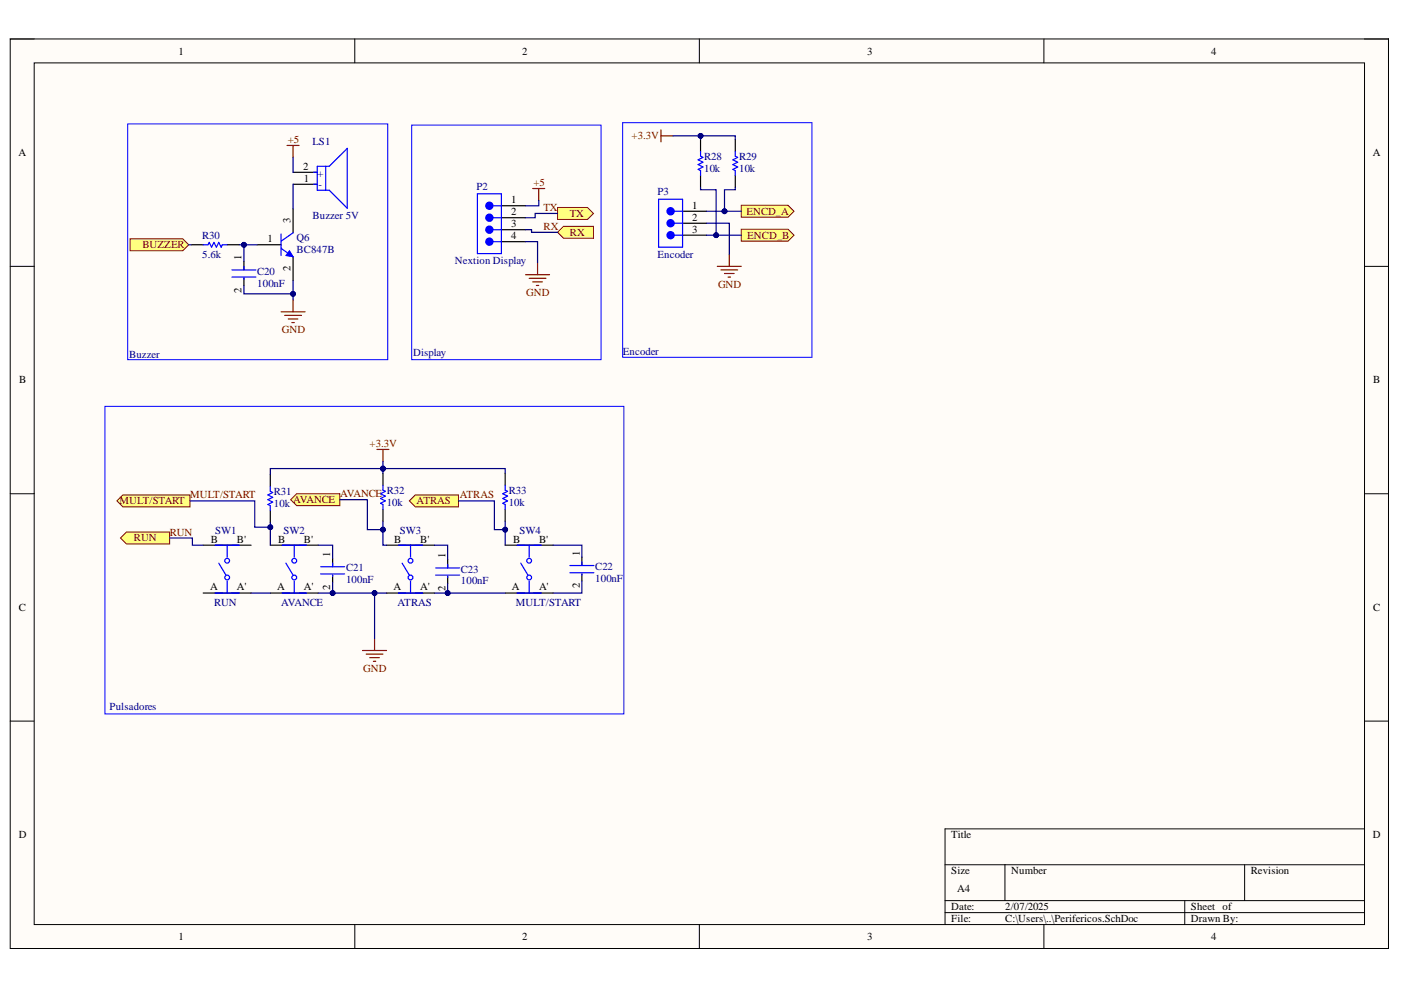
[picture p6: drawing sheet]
<svg xmlns="http://www.w3.org/2000/svg" width="297mm" height="210mm" viewBox="0 0 297 210" stroke-linecap="round" stroke-linejoin="round" font-family="sans-serif">
<defs><g id="words">
<g font-size="2.3">
<text x="37.9" y="11.6">1</text>
<text x="110.7" y="11.6">2</text>
<text x="183.9" y="11.6">3</text>
<text x="256.8" y="11.6">4</text>
<text x="3.9" y="33.1">A</text>
<text x="291" y="33.1">A</text>
<text x="64.2" y="36">2</text>
<text x="64.4" y="38.6">1</text>
<text x="61.6" y="47.4" transform="rotate(-90 61.6 47.4)">3</text>
<text x="108.4" y="45.7">2</text>
<text x="108.4" y="43.1">1</text>
<text x="146.7" y="46.8">2</text>
<text x="146.7" y="44.2">1</text>
<text x="56.7" y="51.4">1</text>
<text x="108.4" y="48.2">3</text>
<text x="108.4" y="50.7">4</text>
<text x="146.7" y="49.4">3</text>
<text x="51.2" y="55.2" transform="rotate(-90 51.2 55.2)">1</text>
<text x="61.6" y="57.5" transform="rotate(-90 61.6 57.5)">2</text>
<text x="51.2" y="62" transform="rotate(-90 51.2 62)">2</text>
<text x="4.1" y="81.3">B</text>
<text x="291.1" y="81.3">B</text>
<text x="44.7" y="115.1">B</text>
<text x="50.2" y="115.1">B'</text>
<text x="59" y="115.1">B</text>
<text x="64.4" y="115.1">B'</text>
<text x="70" y="118.1" transform="rotate(-90 70 118.1)">1</text>
<text x="83.6" y="115.1">B</text>
<text x="89.1" y="115.1">B'</text>
<text x="94.4" y="118.4" transform="rotate(-90 94.4 118.4)">1</text>
<text x="108.8" y="115.1">B</text>
<text x="114.3" y="115.1">B'</text>
<text x="122.9" y="117.8" transform="rotate(-90 122.9 117.8)">1</text>
<text x="44.5" y="125.2">A</text>
<text x="50.2" y="125.2">A'</text>
<text x="58.8" y="125.2">A</text>
<text x="64.4" y="125.2">A'</text>
<text x="70" y="125" transform="rotate(-90 70 125)">2</text>
<text x="83.4" y="125.2">A</text>
<text x="89.1" y="125.2">A'</text>
<text x="94.4" y="125.3" transform="rotate(-90 94.4 125.3)">2</text>
<text x="108.5" y="125.2">A</text>
<text x="114.3" y="125.2">A'</text>
<text x="122.9" y="124.8" transform="rotate(-90 122.9 124.8)">2</text>
<text x="4" y="129.5">C</text>
<text x="291.1" y="129.5">C</text>
<text x="4" y="177.7">D</text>
<text x="201.7" y="177.7">Title</text>
<text x="291" y="177.7">D</text>
<text x="201.7" y="185.4">Size</text>
<text x="214.4" y="185.4">Number</text>
<text x="265.2" y="185.4">Revision</text>
<text x="203" y="189.2">A4</text>
<text x="201.7" y="193">Date:</text>
<text x="201.7" y="195.5">File:</text>
<text x="213.1" y="193">2/07/2025</text>
<text x="213.1" y="195.5">C:\Users\..\Perifericos.SchDoc</text>
<text x="252.5" y="193">Sheet of</text>
<text x="252.5" y="195.5">Drawn By:</text>
<text x="37.9" y="199.3">1</text>
<text x="110.7" y="199.3">2</text>
<text x="183.9" y="199.3">3</text>
<text x="256.8" y="199.3">4</text>
</g>
<g font-size="2.3" fill="#800000">
<text x="133.9" y="29.5">+3.3V</text>
<text x="61" y="30.3">+5</text>
<text x="113.1" y="39.4">+5</text>
<text x="115.2" y="44.7">TX</text>
<text x="120.8" y="46">TX</text>
<text x="158.2" y="45.5">ENCD_A</text>
<text x="30.2" y="52.7">BUZZER</text>
<text x="115.2" y="48.7">RX</text>
<text x="120.8" y="50">RX</text>
<text x="158.4" y="50.6">ENCD_B</text>
<text x="111.6" y="62.8">GND</text>
<text x="152.2" y="61">GND</text>
<text x="59.8" y="70.7">GND</text>
<text x="78.4" y="94.8">+3.3V</text>
<text x="25.4" y="107">MULT/START</text>
<text x="40.3" y="105.7">MULT/START</text>
<text x="62.1" y="106.7">AVANCE</text>
<text x="72.1" y="105.4">AVANCE</text>
<text x="88.3" y="107">ATRAS</text>
<text x="97.5" y="105.7">ATRAS</text>
<text x="36" y="113.5">RUN</text>
<text x="28.4" y="114.8">RUN</text>
<text x="77" y="142.5">GND</text>
</g>
<g font-size="2.3" fill="#000080">
<text x="66.3" y="30.6">LS1</text>
<text x="149.3" y="33.8">R28</text>
<text x="156.7" y="33.8">R29</text>
<text x="67.3" y="37.6">+</text>
<text x="67.5" y="39.8">-</text>
<text x="101" y="40.3">P2</text>
<text x="139.4" y="41.4">P3</text>
<text x="149.3" y="36.4">10k</text>
<text x="156.7" y="36.4">10k</text>
<text x="66.3" y="46.4">Buzzer 5V</text>
<text x="42.9" y="50.6">R30</text>
<text x="62.9" y="51.2">Q6</text>
<text x="62.9" y="53.7">BC847B</text>
<text x="42.9" y="54.7">5.6k</text>
<text x="54.5" y="58.2">C20</text>
<text x="96.5" y="56">Nextion Display</text>
<text x="139.4" y="54.7">Encoder</text>
<text x="54.5" y="60.8">100nF</text>
<text x="27.4" y="76">Buzzer</text>
<text x="87.6" y="75.5">Display</text>
<text x="132" y="75.2">Encoder</text>
<text x="58.1" y="104.9">R31</text>
<text x="58.1" y="107.5">10k</text>
<text x="82" y="104.7">R32</text>
<text x="82" y="107.2">10k</text>
<text x="107.9" y="104.7">R33</text>
<text x="107.9" y="107.2">10k</text>
<text x="45.6" y="113.1">SW1</text>
<text x="60.1" y="113.1">SW2</text>
<text x="84.8" y="113.1">SW3</text>
<text x="110.1" y="113.1">SW4</text>
<text x="73.4" y="121.1">C21</text>
<text x="73.4" y="123.7">100nF</text>
<text x="97.7" y="121.4">C23</text>
<text x="97.7" y="123.9">100nF</text>
<text x="126.2" y="120.9">C22</text>
<text x="126.2" y="123.4">100nF</text>
<text x="45.4" y="128.5">RUN</text>
<text x="59.6" y="128.5">AVANCE</text>
<text x="84.3" y="128.5">ATRAS</text>
<text x="109.4" y="128.5">MULT/START</text>
<text x="23.2" y="150.6">Pulsadores</text>
</g>
</g></defs>
<path d="M2.2 8.3h292.2v192.8h-292.2z" fill-rule="evenodd" fill="#fffcf8"/>
<path d="M2.2 8.3h292.2v192.8h-292.2z" fill="none" stroke="#000" stroke-width=".21"/>
<path d="M7.2 13.3h282.1v182.7h-282.1z" fill-rule="evenodd" fill="#fffcf8"/>
<g fill="none" stroke="#000" stroke-width=".21">
<path d="M2.2 8.3h5M7.2 13.3h282.1v182.7h-282.1zM75.2 8.3v5M148.3 8.3v5M221.3 8.3v5M289.3 8.3h5.1v5M2.2 56.5h5M289.3 56.5h5.1M2.2 104.7h5M289.3 104.7h5.1M2.2 152.9h5M289.3 152.9h5.1"/>
<path d="M289.3 175.7h-88.9v20.3M75.2 196v5.1M148.3 196v5.1M200.4 183.3h88.9M200.4 191h88.9M200.4 193.5h88.9M213.1 183.3v7.7M221.3 196v5.1M251.2 191v5M263.9 183.3v7.7M294.4 196v5.1"/>
</g>
<path d="M27.1 26.3h55.1v50h-55.1z" fill="none" stroke="#00f" stroke-width=".21"/>
<path d="M62.2 36.5h5.1M62.2 39.1h5.1M54.5 51.9h5.1M62.1 44.3v5.1M62.1 54.4v5.1" fill="none" stroke="#000" stroke-width=".25"/>
<path d="M66.5 36.5h.8M66.5 39.1h.8M67.3 35.3h2.5l3.8-3.8v12.6l-3.8-3.8h-2.5zM69.1 35.3v5M59.6 52.7l2.5 1.7M59.6 49.6v4.6M62.1 49.4l-2.5 1.7" fill="none" stroke="#00f" stroke-width=".25"/>
<path d="M61.4 53.2l.7 1.2-1.5-.2z" fill="#00f"/>
<path d="M61.4 53.2l.7 1.2-1.5-.2z" fill="none" stroke="#00f" stroke-width=".21"/>
<path d="M60.9 30.8h2.5M62.1 30.8v2.6M59.6 66.1h5.1M60.4 66.9h3.5M61.1 67.6h2.1M61.9 68.4h.5M62.1 63.6v2.5" fill="none" stroke="#800000" stroke-width=".25"/>
<path d="M40.5 51.9h2.6M48.2 51.9h2.5" fill="none" stroke="#000" stroke-width=".25"/>
<path d="M43.1 51.9h1l.2-.5 .6 1 .5-1 .5 1 .5-1 .5 1 .2-.5h1.1" fill="none" stroke="#00f" stroke-width=".25"/>
<path d="M27.6 50.6h11.2l1.2 1.3-1.2 1.3h-11.2z" fill-rule="evenodd" fill="#ffff80"/>
<path d="M27.6 50.6h11.2l1.2 1.3-1.2 1.3h-11.2z" fill="none" stroke="#800000" stroke-width=".21"/>
<path d="M79.9 95.3h2.6M81.2 95.3v2.5M76.9 137.9h5.1M77.6 138.7h3.6M78.4 139.4h2M79.4 135.4v2.5M79.2 140.2h.5" fill="none" stroke="#800000" stroke-width=".25"/>
<g fill="none" stroke="#000" stroke-width=".25">
<path d="M43.1 115.6h10.1M57.3 115.6h10.2M57.3 100.6v2.6M57.3 108.2v2.6M81.2 100.4v2.5M81.2 108v2.5M82 115.6h10.1M107.1 115.6h10.2M107.1 100.4v2.5M107.1 108v2.5M43.1 125.7h10.1M57.3 125.7h10.2"/>
<path d="M82 125.7h10.1M107.1 125.7h10.2"/>
</g>
<g fill="none" stroke="#00f" stroke-width=".25">
<path d="M45.6 115.6h5.1M46.4 119.4l1.5 2.5M48.2 115.6v2.5M57.3 103.2v1l.5 .2-1 .5 1 .5-1 .5 1 .6-1 .5 .5 .2v1M59.8 115.6h5.1M60.6 119.4l1.5 2.5M62.4 115.6v2.5M81.2 102.9v1l.5 .3-1 .5 1 .5-1 .5 1 .5-1 .5 .5 .3v1M84.5 115.6h5.1M85.3 119.4l1.5 2.5M87 115.6v2.5M107.1 102.9v1l.5 .3-1 .5 1 .5-1 .5 1 .5-1 .5 .5 .3v1"/>
<path d="M109.7 115.6h5M110.4 119.4l1.5 2.5M112.2 115.6v2.5M45.6 125.7h5.1M48.2 123.2v2.5M59.8 125.7h5.1M62.4 123.2v2.5M84.5 125.7h5.1M87 123.2v2.5M109.7 125.7h5M112.2 123.2v2.5"/>
<circle cx="48.2" cy="118.9" r=".51"/>
<circle cx="62.4" cy="118.9" r=".51"/>
<circle cx="87" cy="118.9" r=".51"/>
<circle cx="112.2" cy="118.9" r=".51"/>
<circle cx="48.2" cy="122.4" r=".51"/>
<circle cx="62.4" cy="122.4" r=".51"/>
<circle cx="87" cy="122.4" r=".51"/>
<circle cx="112.2" cy="122.4" r=".51"/>
</g>
<path d="M61.6 105.9l1.3-1.2h9.1v2.5h-9.1z" fill-rule="evenodd" fill="#ffff80"/>
<path d="M61.6 105.9l1.3-1.2h9.1v2.5h-9.1z" fill="none" stroke="#800000" stroke-width=".21"/>
<path d="M86.8 106.2l1.3-1.3h9.1v2.6h-9.1z" fill-rule="evenodd" fill="#ffff80"/>
<path d="M86.8 106.2l1.3-1.3h9.1v2.6h-9.1z" fill="none" stroke="#800000" stroke-width=".21"/>
<path d="M24.8 106.2l1.3-1.3h14.2v2.6h-14.2z" fill-rule="evenodd" fill="#ffff80"/>
<path d="M24.8 106.2l1.3-1.3h14.2v2.6h-14.2z" fill="none" stroke="#800000" stroke-width=".21"/>
<path d="M157.2 43.5h9.9l1.2 1.3-1.2 1.3h-9.9z" fill-rule="evenodd" fill="#ffff80"/>
<path d="M157.2 43.5h9.9l1.2 1.3-1.2 1.3h-9.9z" fill="none" stroke="#800000" stroke-width=".21"/>
<path d="M157.2 48.6h9.9l1.2 1.3-1.2 1.2h-9.9z" fill-rule="evenodd" fill="#ffff80"/>
<path d="M157.2 48.6h9.9l1.2 1.3-1.2 1.2h-9.9z" fill="none" stroke="#800000" stroke-width=".21"/>
<path d="M118.2 44h6.4l1.2 1.3-1.2 1.2h-6.4z" fill-rule="evenodd" fill="#ffff80"/>
<path d="M118.2 44h6.4l1.2 1.3-1.2 1.2h-6.4z" fill="none" stroke="#800000" stroke-width=".21"/>
<path d="M119.5 48h6.3v2.5h-6.3l-1.3-1.2z" fill-rule="evenodd" fill="#ffff80"/>
<path d="M119.5 48h6.3v2.5h-6.3l-1.3-1.2z" fill="none" stroke="#800000" stroke-width=".21"/>
<path d="M25.5 114.1l1.3-1.3h9.2v2.5h-9.2z" fill-rule="evenodd" fill="#ffff80"/>
<path d="M25.5 114.1l1.3-1.3h9.2v2.5h-9.2z" fill="none" stroke="#800000" stroke-width=".21"/>
<path d="M22.2 86.2h110.1v65.2h-110.1z" fill="none" stroke="#00f" stroke-width=".21"/>
<path d="M106.3 46.2h5.1M106.3 43.6h5.1" fill="none" stroke="#000" stroke-width=".25"/>
<path d="M104.5 46.2h1.8" fill="none" stroke="#00f" stroke-width=".25"/>
<circle cx="103.8" cy="46.2" r=".76" fill="#00f"/>
<g fill="none" stroke="#00f" stroke-width=".25">
<path d="M104.5 43.6h1.8M104.5 48.7h1.8"/>
<circle cx="103.8" cy="46.2" r=".76"/>
</g>
<path d="M106.3 48.7h5.1" fill="none" stroke="#000" stroke-width=".25"/>
<circle cx="103.8" cy="48.7" r=".76" fill="#00f"/>
<g fill="none" stroke="#00f" stroke-width=".25">
<path d="M104.5 51.2h1.8"/>
<circle cx="103.8" cy="48.7" r=".76"/>
</g>
<path d="M106.3 51.2h5.1" fill="none" stroke="#000" stroke-width=".25"/>
<circle cx="103.8" cy="51.2" r=".76" fill="#00f"/>
<g fill="none" stroke="#00f" stroke-width=".25">
<path d="M101.2 41.1h5.1v12.7h-5.1z"/>
<circle cx="103.8" cy="51.2" r=".76"/>
</g>
<circle cx="103.8" cy="43.6" r=".76" fill="#00f"/>
<g fill="none" stroke="#00f" stroke-width=".25">
<path d="M148.5 32.1v1l.5 .3-1 .5 1 .5-1 .5 1 .5-1 .5 .5 .3v1M155.9 32.1v1l.5 .3-1 .5 1 .5-1 .5 1 .5-1 .5 .5 .3v1M49.2 57.2h5.1M49.2 58.7h5.1M51.7 56.5v.7M51.7 59v.3M142.9 47.3h1.8M70.5 119.4v.8M94.9 119.7v.7M120.8 119.9h5.1M123.4 119.1v.8M68 120.2h5.1"/>
<path d="M68 121.7h5.1M70.5 121.9v.3M92.4 120.4h5.1M92.4 121.9h5.1M94.9 122.2v.2M120.8 121.4h5.1M123.4 121.7v.2"/>
<circle cx="103.8" cy="43.6" r=".76"/>
</g>
<g fill="none" stroke="#800000" stroke-width=".25">
<path d="M113 40h2.5M114.2 40v2.5M140.1 27.5v2.6M140.1 28.8h2.6M111.4 58.2h5.1M112.2 59h3.5M113 59.8h2M114 55.7v2.5M152.1 56.5h5.1M152.8 57.2h3.6M153.6 58h2M154.4 58.7h.5"/>
<path d="M154.6 53.9v2.6M113.7 60.5h.5"/>
</g>
<path d="M87.3 26.5h40.1v49.8h-40.1zM132 26h40.2v49.8h-40.2z" fill="none" stroke="#00f" stroke-width=".21"/>
<g fill="none" stroke="#000" stroke-width=".25">
<path d="M148.5 29.6v2.5M148.5 37.2v2.5M155.9 29.6v2.5M155.9 37.2v2.5M51.7 55.5v1.7M51.7 59v1.5M144.7 47.3h5.1M144.7 44.8h5.1M70.5 118.4v1.8M94.9 118.6v1.8M123.4 118.1v1.8M70.5 121.9v1.6"/>
<path d="M94.9 122.2v1.5M123.4 121.7v1.5"/>
</g>
<circle cx="142.2" cy="47.3" r=".76" fill="#00f"/>
<g fill="none" stroke="#00f" stroke-width=".25">
<path d="M142.9 44.8h1.8M142.9 49.9h1.8"/>
<circle cx="142.2" cy="47.3" r=".76"/>
</g>
<path d="M144.7 49.9h5.1" fill="none" stroke="#000" stroke-width=".25"/>
<circle cx="142.2" cy="49.9" r=".76" fill="#00f"/>
<g fill="none" stroke="#00f" stroke-width=".25">
<path d="M139.6 42.3h5.1v10.1h-5.1z"/>
<circle cx="142.2" cy="49.9" r=".76"/>
</g>
<circle cx="142.2" cy="44.8" r=".76" fill="#00f"/>
<circle cx="142.2" cy="44.8" r=".76" fill="none" stroke="#00f" stroke-width=".25"/>
<path d="M62.1 33.4l.1 3.1M62.2 39.1l-.1 5.2M50.7 51.9h3.8" fill="none" stroke="#000080" stroke-width=".25"/>
<circle cx="51.7" cy="51.9" r=".51" fill="#000080"/>
<circle cx="51.7" cy="51.9" r=".51" fill="none" stroke="#000080" stroke-width=".21"/>
<path d="M40 51.9h.5M107.1 100.4v-1.1h-49.8v1.3M53.2 125.7h4.1" fill="none" stroke="#000080" stroke-width=".25"/>
<circle cx="81.2" cy="99.4" r=".51" fill="#000080"/>
<circle cx="81.2" cy="99.4" r=".51" fill="none" stroke="#000080" stroke-width=".21"/>
<path d="M81.2 99.3v1.1" fill="none" stroke="#000080" stroke-width=".25"/>
<circle cx="81.2" cy="99.4" r=".51" fill="#000080"/>
<circle cx="81.2" cy="99.4" r=".51" fill="none" stroke="#000080" stroke-width=".21"/>
<path d="M81.2 97.8v1.5" fill="none" stroke="#000080" stroke-width=".25"/>
<circle cx="81.2" cy="99.4" r=".51" fill="#000080"/>
<circle cx="81.2" cy="99.4" r=".51" fill="none" stroke="#000080" stroke-width=".21"/>
<path d="M97.2 106.2h7.6v6.1h2.3" fill="none" stroke="#000080" stroke-width=".25"/>
<circle cx="107.1" cy="112.3" r=".51" fill="#000080"/>
<circle cx="107.1" cy="112.3" r=".51" fill="none" stroke="#000080" stroke-width=".21"/>
<path d="M72 105.9h5.9v6.4h3.3" fill="none" stroke="#000080" stroke-width=".25"/>
<circle cx="81.2" cy="112.3" r=".51" fill="#000080"/>
<circle cx="81.2" cy="112.3" r=".51" fill="none" stroke="#000080" stroke-width=".21"/>
<path d="M111.4 48.7h1.3v.6h5.5M111.4 51.2h2.6v4.5M114.2 42.5v1.1h-2.8M118.2 45.3h-4.7v.9h-2.1M149.8 49.9h7.4M36 114.1h4.8v1.5h2.3" fill="none" stroke="#000080" stroke-width=".25"/>
<circle cx="151.8" cy="49.9" r=".51" fill="#000080"/>
<circle cx="151.8" cy="49.9" r=".51" fill="none" stroke="#000080" stroke-width=".21"/>
<path d="M149.8 44.8h7.4" fill="none" stroke="#000080" stroke-width=".25"/>
<circle cx="153.6" cy="44.8" r=".51" fill="#000080"/>
<circle cx="153.6" cy="44.8" r=".51" fill="none" stroke="#000080" stroke-width=".21"/>
<path d="M148.5 39.7v.5h3.3v9.7M149.8 47.3h4.8v6.6" fill="none" stroke="#000080" stroke-width=".25"/>
<circle cx="151.8" cy="49.9" r=".51" fill="#000080"/>
<circle cx="151.8" cy="49.9" r=".51" fill="none" stroke="#000080" stroke-width=".21"/>
<path d="M155.9 39.7v.5h-2.3v4.6" fill="none" stroke="#000080" stroke-width=".25"/>
<circle cx="153.6" cy="44.8" r=".51" fill="#000080"/>
<circle cx="153.6" cy="44.8" r=".51" fill="none" stroke="#000080" stroke-width=".21"/>
<path d="M148.5 28.8h7.4v.8" fill="none" stroke="#000080" stroke-width=".25"/>
<circle cx="148.5" cy="28.8" r=".51" fill="#000080"/>
<circle cx="148.5" cy="28.8" r=".51" fill="none" stroke="#000080" stroke-width=".21"/>
<path d="M142.7 28.8h5.8v.8" fill="none" stroke="#000080" stroke-width=".25"/>
<circle cx="148.5" cy="28.8" r=".51" fill="#000080"/>
<circle cx="148.5" cy="28.8" r=".51" fill="none" stroke="#000080" stroke-width=".21"/>
<path d="M92.1 115.6h2.8v3M117.3 115.6h6.1v2.5M79.4 125.7v9.7M123.4 123.2v2.5h-6.1" fill="none" stroke="#000080" stroke-width=".25"/>
<circle cx="79.4" cy="125.7" r=".51" fill="#000080"/>
<circle cx="79.4" cy="125.7" r=".51" fill="none" stroke="#000080" stroke-width=".21"/>
<path d="M67.5 115.6h3v2.8M70.5 123.5v2.2" fill="none" stroke="#000080" stroke-width=".25"/>
<circle cx="70.5" cy="125.7" r=".51" fill="#000080"/>
<circle cx="70.5" cy="125.7" r=".51" fill="none" stroke="#000080" stroke-width=".21"/>
<path d="M40.3 106.2h13.7v5.6h3.3v3.8" fill="none" stroke="#000080" stroke-width=".25"/>
<circle cx="57.3" cy="111.8" r=".51" fill="#000080"/>
<circle cx="57.3" cy="111.8" r=".51" fill="none" stroke="#000080" stroke-width=".21"/>
<path d="M57.3 110.8v1" fill="none" stroke="#000080" stroke-width=".25"/>
<circle cx="57.3" cy="111.8" r=".51" fill="#000080"/>
<circle cx="57.3" cy="111.8" r=".51" fill="none" stroke="#000080" stroke-width=".21"/>
<path d="M67.5 125.7h14.5" fill="none" stroke="#000080" stroke-width=".25"/>
<circle cx="79.4" cy="125.7" r=".51" fill="#000080"/>
<circle cx="79.4" cy="125.7" r=".51" fill="none" stroke="#000080" stroke-width=".21"/>
<circle cx="70.5" cy="125.7" r=".51" fill="#000080"/>
<circle cx="70.5" cy="125.7" r=".51" fill="none" stroke="#000080" stroke-width=".21"/>
<path d="M92.1 125.7h15" fill="none" stroke="#000080" stroke-width=".25"/>
<circle cx="94.9" cy="125.7" r=".51" fill="#000080"/>
<circle cx="94.9" cy="125.7" r=".51" fill="none" stroke="#000080" stroke-width=".21"/>
<path d="M94.9 123.7v2" fill="none" stroke="#000080" stroke-width=".25"/>
<circle cx="94.9" cy="125.7" r=".51" fill="#000080"/>
<circle cx="94.9" cy="125.7" r=".51" fill="none" stroke="#000080" stroke-width=".21"/>
<path d="M51.7 51.9v3.6" fill="none" stroke="#000080" stroke-width=".25"/>
<circle cx="51.7" cy="51.9" r=".51" fill="#000080"/>
<circle cx="51.7" cy="51.9" r=".51" fill="none" stroke="#000080" stroke-width=".21"/>
<path d="M51.7 60.5v1.8h10.4v1.3" fill="none" stroke="#000080" stroke-width=".25"/>
<circle cx="62.1" cy="62.3" r=".51" fill="#000080"/>
<circle cx="62.1" cy="62.3" r=".51" fill="none" stroke="#000080" stroke-width=".21"/>
<path d="M62.1 59.5v2.8" fill="none" stroke="#000080" stroke-width=".25"/>
<circle cx="62.1" cy="62.3" r=".51" fill="#000080"/>
<circle cx="62.1" cy="62.3" r=".51" fill="none" stroke="#000080" stroke-width=".21"/>
<path d="M81.2 110.5v5.1h.8" fill="none" stroke="#000080" stroke-width=".25"/>
<circle cx="81.2" cy="112.3" r=".51" fill="#000080"/>
<circle cx="81.2" cy="112.3" r=".51" fill="none" stroke="#000080" stroke-width=".21"/>
<path d="M107.1 110.5v5.1" fill="none" stroke="#000080" stroke-width=".25"/>
<circle cx="107.1" cy="112.3" r=".51" fill="#000080"/>
<circle cx="107.1" cy="112.3" r=".51" fill="none" stroke="#000080" stroke-width=".21"/>
<use href="#words"/>
</svg>
